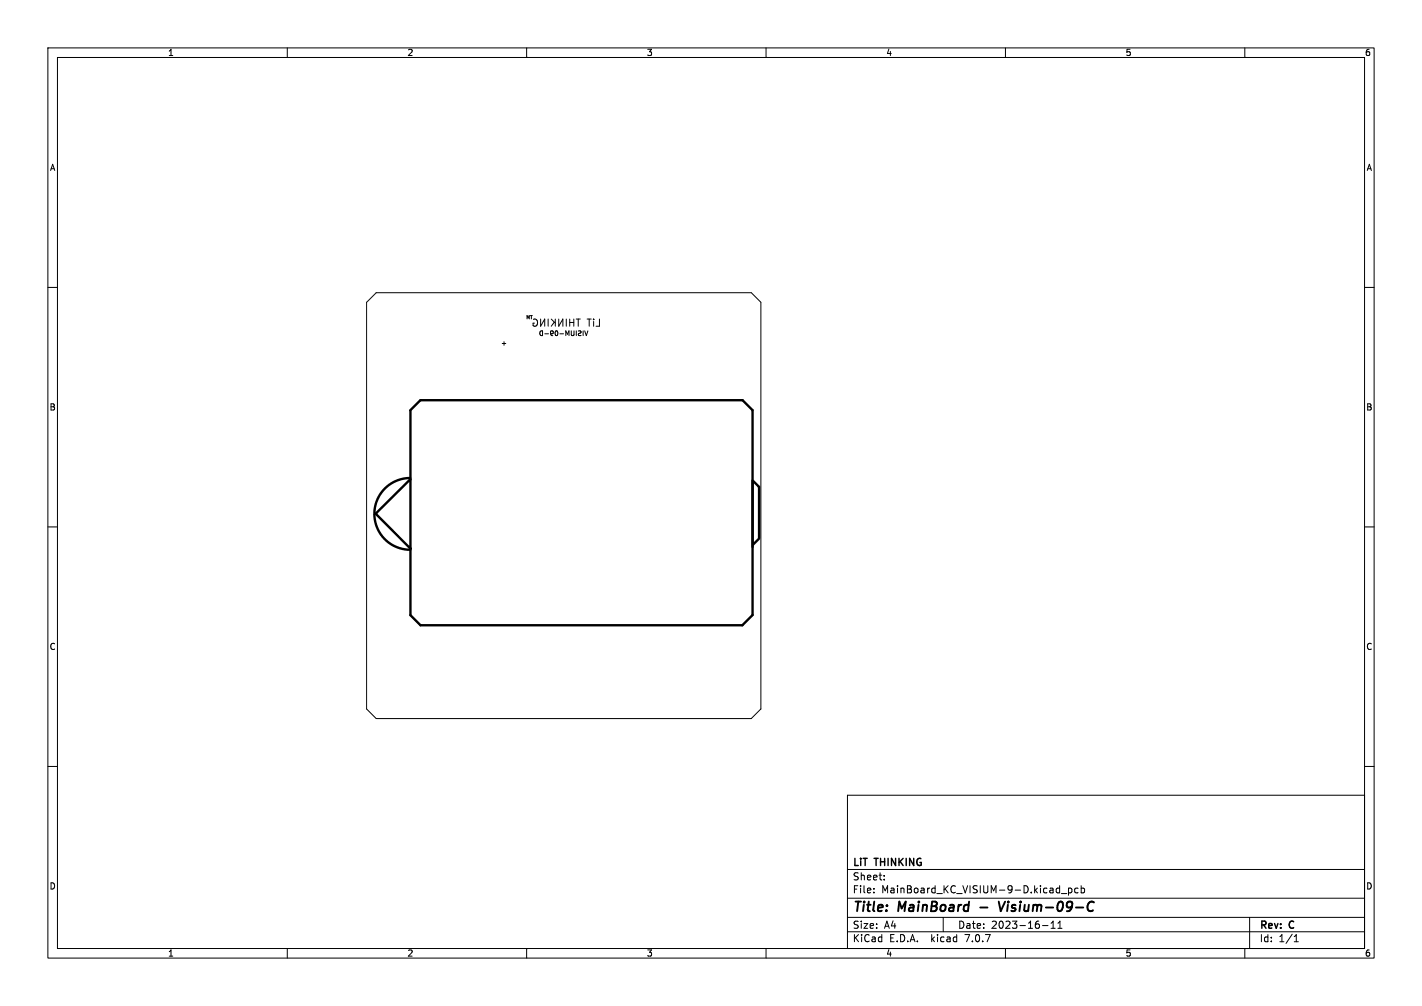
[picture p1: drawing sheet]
<svg xmlns="http://www.w3.org/2000/svg" width="297mm" height="210mm" viewBox="0 0 297 210" stroke-linecap="round" stroke-linejoin="round" font-family="sans-serif">
<defs><g id="words">
<g font-size="2.8">
<text x="178" y="190.9">Title:</text>
<text x="187.7" y="190.9">MainBoard</text>
<text x="210.3" y="190.9">Visium-09-C</text>
</g>
<g font-size="2.1">
<text x="178" y="184">Sheet:</text>
<text x="178" y="181.2">LiT</text>
<text x="182.8" y="181.2">THINKING</text>
<text x="178" y="186.7">File:</text>
<text x="184.1" y="186.7">MainBoard_KC_VISIUM-9-D.kicad_pcb</text>
<text x="178" y="196.9">KiCad</text>
<text x="178" y="194.1">Size:</text>
<text x="184.7" y="194.1">A4</text>
<text x="185.7" y="196.9">E.D.A.</text>
<text x="194.6" y="196.9">kicad</text>
<text x="200" y="194.1">Date:</text>
<text x="201.8" y="196.9">7.0.7</text>
<text x="207" y="194.1">2023-16-11</text>
<text x="263" y="194.3">Rev:</text>
<text x="263" y="196.9">Id:</text>
<text x="267.1" y="196.9">1/1</text>
<text x="269.4" y="194.3">C</text>
</g>
<g font-size="1.8">
<text x="35" y="11.9">1</text>
<text x="85" y="11.9">2</text>
<text x="135" y="11.9">3</text>
<text x="185" y="11.9">4</text>
<text x="235" y="11.9">5</text>
<text x="285" y="11.9">6</text>
<text x="10.3" y="35.9">A</text>
<text x="285.4" y="35.9">A</text>
<text x="10.3" y="85.9">B</text>
<text x="285.3" y="85.9">B</text>
<text x="10.3" y="135.9">C</text>
<text x="285.3" y="135.9">C</text>
<text x="10.3" y="185.9">D</text>
<text x="285.3" y="185.9">D</text>
<text x="35" y="199.9">1</text>
<text x="85" y="199.9">2</text>
<text x="135" y="199.9">3</text>
<text x="185" y="199.9">4</text>
<text x="235" y="199.9">5</text>
<text x="285" y="199.9">6</text>
</g>
<text font-size="1" x="111.3" y="66.7">TM</text>
</g></defs>
<g fill="none" stroke="#000" stroke-width=".21">
<path d="M10 10h277v190h-277zM12 12h273v186h-273zM60 10v2M110 10v2M160 10v2M210 10v2M260 10v2M10 60h2M285 60h2M78.6 61.1h78.3l2 2v84.9l-2 2h-78.3l-2-2v-84.9zM104.9 71.7h.8M105.3 71.3v.8"/>
<path d="M110.1 66.6v-.7l.2 .5 .2-.5v.7M110.8 65.9h.4M111 65.9v.7M112.2 67a.67 .67 0 0 1 0 .8 .67 .67 0 0 1-.9 .2v-.5h.3M112.8 69.2l.5-.1v1a.52 .52 0 0 1-.5-.3 .52 .52 0 0 1 0-.6zM112.9 66.6v1.5l.9-1.5v1.5M113.8 69.7h.8M114.5 66.6v1.5M115 69.5l.2 .2 .3-.1v-.4l-.3-.1-.2 .2v.5l.5 .3M115.1 66.6l.9 .9M115.8 67.2l-.7 .9M116 66.6v1.5"/>
<path d="M116 69.2l.2-.1a.49 .49 0 0 1 .3 .5 .49 .49 0 0 1-.4 .4l-.2-.3zM116.7 66.6v1.5l.9-1.5v1.5M116.9 69.7h.8M118.2 70.1v-1l.3 .7 .3-.7v1M118.3 66.6v1.5M119 67.3h.8M119 66.6v1.5M119.3 69.1v.8l.2 .2 .4-.2v-.8M119.8 66.6v1.5M120.3 66.6h.9M120.4 69.1v1M120.8 66.6v1.5"/>
<path d="M120.8 69.1l.5 .1a.42 .42 0 0 1-.5 .5l.1 .3h.5M121.8 69.1v1M122.1 69.1l.4 1 .3-1M122.6 66.6h.9M123.1 66.6v1.5M124 66.6v.1M124 67.1v1M125.2 66.6v1.5h-.7M10 110h2M285 110h2M10 160h2M285 160h2"/>
<path d="M177 166h108v32h-108zM60 198v2M110 198v2M160 198v2M177 194.5h108M177 191.5h108M177 187.5h108M177 181.5h108M182.5 186.3v.1M182.5 185.5v.1M184.7 183.6v.1M184.7 182.8v.1"/>
<path d="M197 191.5v3M210 198v2M217.7 193.2h1.2M219.5 193.8h.9M219.5 192.7l.5-.4v1.5M221 193.8h.8M221 192.7l.4-.4v1.5M221.2 185.4l.1 .1M221.3 184.9v1.5M221.3 186.3l-.1 .1M221.7 186.5h1.1M223.2 185.4v1.5"/>
<path d="M223.2 185.5l.4-.1 .3 .3-.2 .6h-.5M225.2 185.5l-.5-.1-.2 .3 .1 .6h.6M225.8 185.5l.4-.1 .3 .3-.1 .6h-.6M225.8 184.9v1.5M260 198v2M261 191.5v6.5M270.3 196.6h.9M270.3 195.5l.4-.4v1.5"/>
</g>
<path d="M204.7 189.4h1.6M208.6 188.2l.4 2 .9-2M228.3 190l-.4 .2-.5-.1M228.5 188.4l-.1-.1a.76 .76 0 0 0-1 .2" fill="none" stroke="#000" stroke-width=".4"/>
<path d="M85.7 99.8a7.5 7.5 0 0 0-7.5 7.5 7.5 7.5 0 0 0 7.5 7.5M85.7 85.7v14.4M87.8 83.6l-2.1 2.1M87.8 83.5h67.3l2.1 2.1v42.8l-2.2 2.1h-67.2l-2.1-2.1v-13.9M78.5 107.2l7.2-7.2v14.5zM157.2 100.3l1.3 1.3v10.8l-1.3 1.4z" fill="none" stroke="#000" stroke-width=".5"/>
<use href="#words"/>
</svg>
